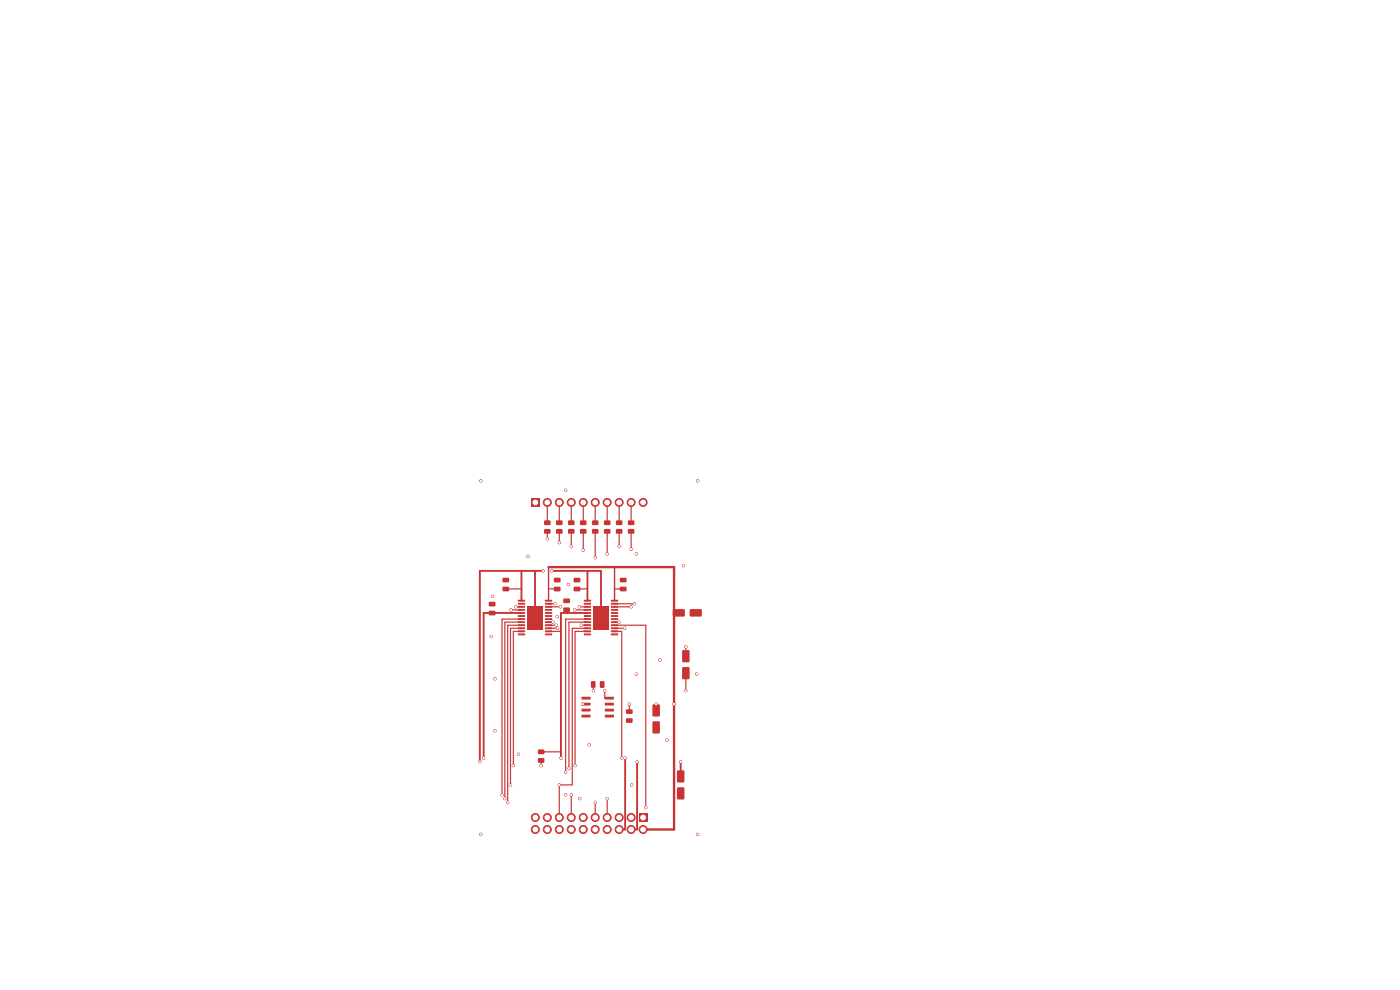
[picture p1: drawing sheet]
<svg xmlns="http://www.w3.org/2000/svg" width="297mm" height="210mm" viewBox="0 0 297 210" stroke-linecap="round" stroke-linejoin="round" font-family="sans-serif">
<path d="M135.6 172.6h1.7v1.7h-1.7z" fill="#c83434"/>
<g fill="#c83434" stroke="#c83434" stroke-width=".21">
<circle cx="136.4" cy="176" r=".85"/>
<circle cx="133.9" cy="173.4" r=".85"/>
<circle cx="133.9" cy="176" r=".85"/>
<circle cx="131.4" cy="173.4" r=".85"/>
<circle cx="131.4" cy="176" r=".85"/>
<circle cx="128.8" cy="173.4" r=".85"/>
<circle cx="128.8" cy="176" r=".85"/>
<circle cx="126.3" cy="173.4" r=".85"/>
<circle cx="126.3" cy="176" r=".85"/>
<circle cx="123.7" cy="173.4" r=".85"/>
<circle cx="123.7" cy="176" r=".85"/>
<circle cx="121.2" cy="173.4" r=".85"/>
<circle cx="121.2" cy="176" r=".85"/>
<circle cx="118.7" cy="173.4" r=".85"/>
<circle cx="118.7" cy="176" r=".85"/>
<circle cx="116.1" cy="173.4" r=".85"/>
<circle cx="116.1" cy="176" r=".85"/>
<circle cx="113.6" cy="173.4" r=".85"/>
<circle cx="113.6" cy="176" r=".85"/>
</g>
<path d="M112.7 105.7h1.7v1.7h-1.7z" fill="#c83434"/>
<g fill="#c83434" stroke="#c83434" stroke-width=".21">
<circle cx="116.1" cy="106.6" r=".85"/>
<circle cx="118.7" cy="106.6" r=".85"/>
<circle cx="121.2" cy="106.6" r=".85"/>
<circle cx="123.7" cy="106.6" r=".85"/>
<circle cx="126.3" cy="106.6" r=".85"/>
<circle cx="128.8" cy="106.6" r=".85"/>
<circle cx="131.4" cy="106.6" r=".85"/>
<circle cx="133.9" cy="106.6" r=".85"/>
<circle cx="136.4" cy="106.6" r=".85"/>
</g>
<g fill="#c83434">
<path d="M109.9 127.3l1.4-.1 .1 .3-1.4 .1z"/>
<path d="M109.9 127.9h1.4l.1 .3-1.4 .1z"/>
<path d="M109.9 128.6l1.4-.1 .1 .3-1.4 .1z"/>
<path d="M109.9 129.2h1.4l.1 .3-1.4 .1z"/>
<path d="M109.9 129.9l1.4-.1 .1 .3-1.4 .1z"/>
<path d="M109.9 130.5h1.4l.1 .3-1.4 .1z"/>
<path d="M109.9 131.2l1.4-.1 .1 .3-1.4 .1z"/>
<path d="M109.9 131.8h1.4l.1 .3-1.4 .1z"/>
<path d="M109.9 132.5l1.4-.1 .1 .3-1.4 .1z"/>
<path d="M109.9 133.1h1.4l.1 .3-1.4 .1z"/>
<path d="M109.9 133.8l1.4-.1 .1 .3-1.4 .1z"/>
<path d="M109.9 134.4h1.4l.1 .3-1.4 .1z"/>
<path d="M115.6 134.4h1.4l.1 .3-1.4 .1z"/>
<path d="M115.6 133.8l1.4-.1 .1 .3-1.4 .1z"/>
<path d="M115.6 133.1h1.4l.1 .3-1.4 .1z"/>
<path d="M115.6 132.5l1.4-.1 .1 .3-1.4 .1z"/>
<path d="M115.6 131.8h1.4l.1 .3-1.4 .1z"/>
<path d="M115.6 131.2l1.4-.1 .1 .3-1.4 .1z"/>
<path d="M115.6 130.5h1.4l.1 .3-1.4 .1z"/>
<path d="M115.6 129.9l1.4-.1 .1 .3-1.4 .1z"/>
<path d="M115.6 129.2h1.4l.1 .3-1.4 .1z"/>
<path d="M115.6 128.6l1.4-.1 .1 .3-1.4 .1z"/>
<path d="M115.6 127.9h1.4l.1 .3-1.4 .1z"/>
<path d="M115.6 127.3l1.4-.1 .1 .3-1.4 .1z"/>
<path d="M111.9 128.5h3.2v5h-3.2z"/>
<path d="M123.9 127.3l1.4-.1 .1 .3-1.5 .1z"/>
<path d="M123.9 127.9h1.4l.1 .3-1.5 .1z"/>
<path d="M123.9 128.6l1.4-.1 .1 .3-1.5 .1z"/>
<path d="M123.9 129.2h1.4l.1 .3-1.5 .1z"/>
<path d="M123.9 129.9l1.4-.1 .1 .3-1.5 .1z"/>
<path d="M123.9 130.5h1.4l.1 .3-1.5 .1z"/>
<path d="M123.9 131.2l1.4-.1 .1 .3-1.5 .1z"/>
<path d="M123.9 131.8h1.4l.1 .3-1.5 .1z"/>
<path d="M123.9 132.5l1.4-.1 .1 .3-1.5 .1z"/>
<path d="M123.9 133.1h1.4l.1 .3-1.5 .1z"/>
<path d="M123.9 133.8l1.4-.1 .1 .3-1.5 .1z"/>
<path d="M123.9 134.4h1.4l.1 .3-1.5 .1z"/>
<path d="M129.6 134.4h1.4l.2 .3-1.5 .1z"/>
<path d="M129.6 133.8l1.4-.1 .2 .3-1.5 .1z"/>
<path d="M129.6 133.1h1.4l.2 .3-1.5 .1z"/>
<path d="M129.6 132.5l1.4-.1 .2 .3-1.5 .1z"/>
<path d="M129.6 131.8h1.4l.2 .3-1.5 .1z"/>
<path d="M129.6 131.2l1.4-.1 .2 .3-1.5 .1z"/>
<path d="M129.6 130.5h1.4l.2 .3-1.5 .1z"/>
<path d="M129.6 129.9l1.4-.1 .2 .3-1.5 .1z"/>
<path d="M129.6 129.2h1.4l.2 .3-1.5 .1z"/>
<path d="M129.6 128.6l1.4-.1 .2 .3-1.5 .1z"/>
<path d="M129.6 127.9h1.4l.2 .3-1.5 .1z"/>
<path d="M129.6 127.3l1.4-.1 .2 .3-1.5 .1z"/>
<path d="M125.9 128.5h3.2v5h-3.2z"/>
<path d="M123.4 147.8h1.8l.1 .5-1.9 .1z"/>
<path d="M123.4 149.1h1.8l.1 .5-1.9 .1z"/>
<path d="M123.4 150.4l1.8-.1 .1 .5-1.9 .1z"/>
<path d="M123.4 151.6h1.8l.1 .5-1.9 .1z"/>
<path d="M128.3 151.6h1.9v.5l-1.8 .1z"/>
<path d="M128.3 150.4l1.9-.1v.5l-1.8 .1z"/>
<path d="M128.3 149.1h1.9v.5l-1.8 .1z"/>
<path d="M128.3 147.8h1.9v.5l-1.8 .1z"/>
<path d="M114.2 160.9l1.1-.1 .2 .3v.6l-.3 .1h-.9l-.2-.2z"/>
<path d="M114.2 159h1.1l.2 .2v.6l-.3 .2h-.9l-.2-.2z"/>
<path d="M115.5 110.4h1.2l.1 .2v.6l-.2 .2h-1l-.2-.2z"/>
<path d="M115.5 112.3l1.2-.1 .1 .3v.6l-.2 .1h-1l-.2-.2z"/>
<path d="M118 110.4h1.2l.1 .2v.6l-.2 .2h-1l-.2-.2z"/>
<path d="M118 112.3l1.2-.1 .1 .3v.6l-.2 .1h-1l-.2-.2z"/>
<path d="M120.6 110.4h1.1l.2 .2v.6l-.3 .2h-1l-.1-.2z"/>
<path d="M120.6 112.3l1.1-.1 .2 .3v.6l-.3 .1h-1l-.1-.2z"/>
<path d="M123.1 110.4h1.2l.1 .2v.6l-.2 .2h-1l-.2-.2z"/>
<path d="M123.1 112.3l1.2-.1 .1 .3v.6l-.2 .1h-1l-.2-.2z"/>
<path d="M125.6 110.4h1.2l.2 .2v.6l-.3 .2h-1l-.1-.2z"/>
<path d="M125.6 112.3l1.2-.1 .2 .3v.6l-.3 .1h-1l-.1-.2z"/>
<path d="M128.2 110.4h1.2l.1 .2v.6l-.2 .2h-1l-.2-.2z"/>
<path d="M128.2 112.3l1.2-.1 .1 .3v.6l-.2 .1h-1l-.2-.2z"/>
<path d="M130.7 110.4h1.2l.1 .2v.6l-.2 .2h-1l-.2-.2z"/>
<path d="M130.7 112.3l1.2-.1 .1 .3v.6l-.2 .1h-1l-.2-.2z"/>
<path d="M133.3 110.4h1.1l.2 .2v.6l-.3 .2h-1l-.1-.2z"/>
<path d="M133.3 112.3l1.1-.1 .2 .3v.6l-.3 .1h-1l-.1-.2z"/>
<path d="M142.8 129.3l2.3-.1 .2 .3v1.1l-.2 .2h-2.2l-.2-.2z"/>
<path d="M146.4 129.3l2.3-.1 .2 .3v1.1l-.3 .2h-2.1l-.2-.2z"/>
<path d="M117.5 124.5h1.3l.1 .2v.6l-.2 .2-1.1-.1-.1-.2z"/>
<path d="M117.5 122.6h1.3l.1 .2v.6l-.2 .2-1.1-.1-.1-.2z"/>
<path d="M143.7 163.5l1.2-.1 .3 .2v2.2l-.2 .2h-1.1l-.3-.2z"/>
<path d="M143.7 167.1l1.2-.1 .3 .2v2.2l-.2 .2h-1.1l-.3-.2z"/>
<path d="M106.6 124.5h1.3l.1 .2v.6l-.2 .2-1.1-.1-.1-.2z"/>
<path d="M106.6 122.6h1.3l.1 .2v.6l-.2 .2-1.1-.1-.1-.2z"/>
<path d="M103.7 129.6h1.3l.1 .2v.6l-.2 .2-1.1-.1-.1-.2z"/>
<path d="M103.7 127.7h1.3l.1 .2v.6l-.2 .2-1.1-.1-.1-.2z"/>
<path d="M125.4 144.5h.7l.2 .1v1.1l-.1 .2h-.6l-.2-.1z"/>
<path d="M127.3 144.5h.7l.2 .1v1.1l-.1 .2h-.6l-.2-.1z"/>
<path d="M132.8 150.5h1.3l.1 .2v.6l-.2 .2-1.1-.1-.1-.2z"/>
<path d="M132.8 152.4h1.3l.1 .2v.6l-.2 .2-1.1-.1-.1-.2z"/>
<path d="M138.5 149.5l1.2-.1 .3 .2v2.2l-.2 .2h-1.2l-.2-.2z"/>
<path d="M138.5 153.1l1.2-.1 .3 .2v2.2l-.2 .2h-1.2l-.2-.2z"/>
<path d="M131.5 124.5h1.3l.1 .2v.6l-.2 .2-1.1-.1-.1-.2z"/>
<path d="M131.5 122.6h1.3l.1 .2v.6l-.2 .2-1.1-.1-.1-.2z"/>
<path d="M121.7 124.5h1.3l.1 .2v.6l-.2 .2-1.1-.1-.1-.2z"/>
<path d="M121.7 122.6h1.3l.1 .2v.6l-.2 .2-1.1-.1-.1-.2z"/>
<path d="M119.5 128.9h1.3l.1 .2v.6l-.2 .2-1.1-.1-.1-.2z"/>
<path d="M119.5 127h1.3l.1 .2v.6l-.2 .2-1.1-.1-.1-.2z"/>
<path d="M144.8 141.6l1.2-.1 .3 .2v2.2l-.2 .2h-1.2l-.2-.2z"/>
<path d="M144.8 138l1.2-.1 .3 .2v2.2l-.2 .2h-1.2l-.2-.2z"/>
</g>
<g fill="#c83434" stroke="#c83434" stroke-width=".21">
<circle cx="109.4" cy="128.7" r=".25"/>
<circle cx="118.7" cy="115.1" r=".25"/>
<circle cx="108.4" cy="129.4" r=".25"/>
<circle cx="116.1" cy="114.3" r=".25"/>
<circle cx="117.7" cy="128.1" r=".25"/>
<circle cx="121.2" cy="115.9" r=".25"/>
<circle cx="118.9" cy="128.7" r=".25"/>
<circle cx="123.7" cy="116.7" r=".25"/>
<circle cx="122.9" cy="128.7" r=".25"/>
<circle cx="126.3" cy="118.3" r=".25"/>
<circle cx="121.9" cy="129.4" r=".25"/>
<circle cx="128.8" cy="117.5" r=".25"/>
<circle cx="134.6" cy="128.1" r=".25"/>
<circle cx="131.3" cy="115.9" r=".25"/>
<circle cx="133.9" cy="128.7" r=".25"/>
<circle cx="133.9" cy="116.5" r=".25"/>
<circle cx="128.8" cy="169.4" r=".25"/>
<circle cx="107.1" cy="169.4" r=".25"/>
<circle cx="123" cy="169.4" r=".25"/>
<circle cx="120.7" cy="163" r=".25"/>
<circle cx="126.3" cy="170.2" r=".25"/>
<circle cx="107.7" cy="170.2" r=".25"/>
<circle cx="118.6" cy="166.5" r=".25"/>
<circle cx="108.3" cy="166.5" r=".25"/>
<circle cx="121.2" cy="168.6" r=".25"/>
<circle cx="106.5" cy="168.6" r=".25"/>
<circle cx="120" cy="168.6" r=".25"/>
<circle cx="120" cy="163.8" r=".25"/>
<circle cx="108.9" cy="162.4" r=".25"/>
<circle cx="122" cy="162.4" r=".25"/>
<circle cx="114.8" cy="162.4" r=".25"/>
<circle cx="118" cy="132.6" r=".25"/>
<circle cx="123.3" cy="132.6" r=".25"/>
<circle cx="137" cy="171.3" r=".25"/>
<circle cx="117.3" cy="132" r=".25"/>
<circle cx="131.3" cy="132" r=".25"/>
<circle cx="128.3" cy="146.5" r=".25"/>
<circle cx="125.9" cy="146.5" r=".25"/>
<circle cx="145.5" cy="146.5" r=".25"/>
<circle cx="145.5" cy="137.2" r=".25"/>
<circle cx="132.6" cy="160.8" r=".25"/>
<circle cx="102.6" cy="160.8" r=".25"/>
<circle cx="119" cy="160.8" r=".25"/>
<circle cx="131.9" cy="160.8" r=".25"/>
<circle cx="143" cy="149.4" r=".25"/>
<circle cx="123.6" cy="149.4" r=".25"/>
<circle cx="133.5" cy="149.4" r=".25"/>
<circle cx="139.2" cy="149.4" r=".25"/>
<circle cx="135.2" cy="161.6" r=".25"/>
<circle cx="101.8" cy="161.6" r=".25"/>
<circle cx="115.2" cy="121.1" r=".25"/>
<circle cx="117.1" cy="121.1" r=".25"/>
<circle cx="144.4" cy="161.6" r=".25"/>
<circle cx="118.3" cy="133.3" r=".25"/>
<circle cx="132.5" cy="133.3" r=".25"/>
<circle cx="102" cy="102" r=".25"/>
<circle cx="148" cy="102" r=".25"/>
<circle cx="102" cy="177" r=".25"/>
<circle cx="148" cy="177" r=".25"/>
<circle cx="105" cy="155" r=".25"/>
<circle cx="135" cy="117.5" r=".25"/>
<circle cx="104.2" cy="135" r=".25"/>
<circle cx="110" cy="160" r=".25"/>
<circle cx="125" cy="158" r=".25"/>
<circle cx="145" cy="120" r=".25"/>
<circle cx="147.8" cy="143" r=".25"/>
<circle cx="112" cy="118" r=".25"/>
<circle cx="120" cy="104" r=".25"/>
<circle cx="135" cy="143" r=".25"/>
<circle cx="105" cy="144" r=".25"/>
<circle cx="141.5" cy="157" r=".25"/>
<circle cx="134" cy="166.5" r=".25"/>
<circle cx="140" cy="140" r=".25"/>
<circle cx="118.2" cy="130.8" r=".25"/>
<circle cx="104.5" cy="126.5" r=".25"/>
<circle cx="120.6" cy="124" r=".25"/>
</g>
<g fill="none" stroke="#c83434" stroke-width=".25">
<path d="M116.1 106.6v4.3M116.1 112.7v1.6M118.6 106.6v4.3M118.6 112.7v2.4M121.2 106.6v4.3M121.2 112.7v3.2M123.7 106.6v4.3M123.7 112.7v4M126.3 106.6v4.3M126.3 112.7v5.6M128.8 106.6v4.3M128.8 112.7v4.8"/>
<path d="M131.3 106.6v4.3M131.3 112.7v3.2M133.9 106.6v4.3M133.9 112.7v3.8M104.4 130v.1M108.4 129.4h2.2M109.4 128.7h1.2M110.6 132h-3.5v37.4M110.6 132.6h-2.9v37.6M110.6 133.3h-2.3v33.2M110.6 131.3h-4.1v37.3M110.6 133.9h-1.7v28.5"/>
<path d="M110.6 124.9l-3.3 .1M116.4 128.7h2.5M116.4 128.1h1.3M116.4 132h.9M116.4 132.6h1.6M116.4 133.3h1.9M116.4 133.9h2.6M116.4 124.9l1.8 .1M120.2 129.4v.6M121.9 129.4h2.7M122.9 128.7h1.7M123.3 132.6h1.3"/>
<path d="M124.6 133.3h-3.2v33.2h-2.8v6.9M124.6 132h-3.9v31M124.6 131.3h-4.6v32.5M124.6 133.9h-2.6v28.5M124.6 124.9l-2.2 .1M130.4 128.7h3.5M130.4 128.1h4.2M130.4 132h.9M130.4 132.6h6.6v38.7M130.4 133.3h2.1M130.4 133.9h1.5v26.9M130.4 124.9l1.8 .1"/>
<path d="M145.5 137.2v2M114.8 159.5h4.2M123.6 149.4h.7M125.8 145.2l.1 1.3M128.3 146.5v1.6h1M133.5 149.4v1.6M139.2 149.4v1.3M145.5 142.8v3.7M114.8 161.3v1.1M121.2 168.6v4.8M126.3 170.2v3.2M128.8 169.4v4"/>
</g>
<path d="M110.6 130h-8v30.8M110.6 121.1v6.3M113.5 121.1v7.5M115.2 121.1h-13.4v40.5M117 121.1h10.5v7.5M124.6 130h-5.6v30.8M124.6 121.1v6.3M143 130h1M132.6 160.8v15.2h-1.3M135.2 161.6v14.4h-1.3M144.4 161.6v3.1" fill="none" stroke="#c83434" stroke-width=".4"/>
<path d="M116.4 120.3h26.6v55.7h-6.6" fill="none" stroke="#c83434" stroke-width=".5"/>
<path d="M116.4 120.3v7.1M130.4 120.3v7.1" fill="none" stroke="#c83434" stroke-width=".3"/>
<g fill="#fff" stroke="#fff" stroke-width=".21">
<circle cx="109.4" cy="128.7" r=".15"/>
<circle cx="118.6" cy="115.1" r=".15"/>
<circle cx="108.4" cy="129.4" r=".15"/>
<circle cx="116.1" cy="114.3" r=".15"/>
<circle cx="117.7" cy="128.1" r=".15"/>
<circle cx="121.2" cy="115.9" r=".15"/>
<circle cx="118.9" cy="128.7" r=".15"/>
<circle cx="123.7" cy="116.7" r=".15"/>
<circle cx="122.9" cy="128.7" r=".15"/>
<circle cx="126.3" cy="118.3" r=".15"/>
<circle cx="121.9" cy="129.4" r=".15"/>
<circle cx="128.8" cy="117.5" r=".15"/>
<circle cx="134.6" cy="128.1" r=".15"/>
<circle cx="131.3" cy="115.9" r=".15"/>
<circle cx="133.9" cy="128.7" r=".15"/>
<circle cx="133.9" cy="116.5" r=".15"/>
<circle cx="128.8" cy="169.4" r=".15"/>
<circle cx="107.1" cy="169.4" r=".15"/>
<circle cx="123" cy="169.4" r=".15"/>
<circle cx="120.7" cy="163" r=".15"/>
<circle cx="126.3" cy="170.2" r=".15"/>
<circle cx="107.7" cy="170.2" r=".15"/>
<circle cx="118.6" cy="166.5" r=".15"/>
<circle cx="108.3" cy="166.5" r=".15"/>
<circle cx="121.2" cy="168.6" r=".15"/>
<circle cx="106.5" cy="168.6" r=".15"/>
<circle cx="120" cy="168.6" r=".15"/>
<circle cx="120" cy="163.8" r=".15"/>
<circle cx="108.9" cy="162.4" r=".15"/>
<circle cx="122" cy="162.4" r=".15"/>
<circle cx="114.8" cy="162.4" r=".15"/>
<circle cx="118" cy="132.6" r=".15"/>
<circle cx="123.3" cy="132.6" r=".15"/>
<circle cx="137" cy="171.3" r=".15"/>
<circle cx="117.3" cy="132" r=".15"/>
<circle cx="131.3" cy="132" r=".15"/>
<circle cx="128.3" cy="146.5" r=".15"/>
<circle cx="125.9" cy="146.5" r=".15"/>
<circle cx="145.5" cy="146.5" r=".15"/>
<circle cx="145.5" cy="137.2" r=".15"/>
<circle cx="132.6" cy="160.8" r=".15"/>
<circle cx="102.6" cy="160.8" r=".15"/>
<circle cx="119" cy="160.8" r=".15"/>
<circle cx="131.9" cy="160.8" r=".15"/>
<circle cx="143" cy="149.4" r=".15"/>
<circle cx="123.6" cy="149.4" r=".15"/>
<circle cx="133.5" cy="149.4" r=".15"/>
<circle cx="139.2" cy="149.4" r=".15"/>
<circle cx="135.2" cy="161.6" r=".15"/>
<circle cx="101.8" cy="161.6" r=".15"/>
<circle cx="115.2" cy="121.1" r=".15"/>
<circle cx="117" cy="121.1" r=".15"/>
<circle cx="144.4" cy="161.6" r=".15"/>
<circle cx="118.3" cy="133.3" r=".15"/>
<circle cx="132.5" cy="133.3" r=".15"/>
<circle cx="102" cy="102" r=".15"/>
<circle cx="148" cy="102" r=".15"/>
<circle cx="102" cy="177" r=".15"/>
<circle cx="148" cy="177" r=".15"/>
<circle cx="105" cy="155" r=".15"/>
<circle cx="135" cy="117.5" r=".15"/>
<circle cx="104.2" cy="135" r=".15"/>
<circle cx="110" cy="160" r=".15"/>
<circle cx="125" cy="158" r=".15"/>
<circle cx="145" cy="120" r=".15"/>
<circle cx="147.8" cy="143" r=".15"/>
<circle cx="112" cy="118" r=".15"/>
<circle cx="120" cy="104" r=".15"/>
<circle cx="135" cy="143" r=".15"/>
<circle cx="105" cy="144" r=".15"/>
<circle cx="141.5" cy="157" r=".15"/>
<circle cx="134" cy="166.5" r=".15"/>
<circle cx="140" cy="140" r=".15"/>
<circle cx="118.2" cy="130.8" r=".15"/>
<circle cx="104.5" cy="126.5" r=".15"/>
<circle cx="120.6" cy="124" r=".15"/>
<circle cx="136.4" cy="173.4" r=".5"/>
<circle cx="136.4" cy="176" r=".5"/>
<circle cx="133.9" cy="173.4" r=".5"/>
<circle cx="133.9" cy="176" r=".5"/>
<circle cx="131.3" cy="173.4" r=".5"/>
<circle cx="131.3" cy="176" r=".5"/>
<circle cx="128.8" cy="173.4" r=".5"/>
<circle cx="128.8" cy="176" r=".5"/>
<circle cx="126.3" cy="173.4" r=".5"/>
<circle cx="126.3" cy="176" r=".5"/>
<circle cx="123.7" cy="173.4" r=".5"/>
<circle cx="123.7" cy="176" r=".5"/>
<circle cx="121.2" cy="173.4" r=".5"/>
<circle cx="121.2" cy="176" r=".5"/>
<circle cx="118.6" cy="173.4" r=".5"/>
<circle cx="118.6" cy="176" r=".5"/>
<circle cx="116.1" cy="173.4" r=".5"/>
<circle cx="116.1" cy="176" r=".5"/>
<circle cx="113.6" cy="173.4" r=".5"/>
<circle cx="113.6" cy="176" r=".5"/>
<circle cx="113.6" cy="106.6" r=".5"/>
<circle cx="116.1" cy="106.6" r=".5"/>
<circle cx="118.6" cy="106.6" r=".5"/>
<circle cx="121.2" cy="106.6" r=".5"/>
<circle cx="123.7" cy="106.6" r=".5"/>
<circle cx="126.3" cy="106.6" r=".5"/>
<circle cx="128.8" cy="106.6" r=".5"/>
<circle cx="131.3" cy="106.6" r=".5"/>
<circle cx="133.9" cy="106.6" r=".5"/>
<circle cx="136.4" cy="106.6" r=".5"/>
</g>
</svg>
